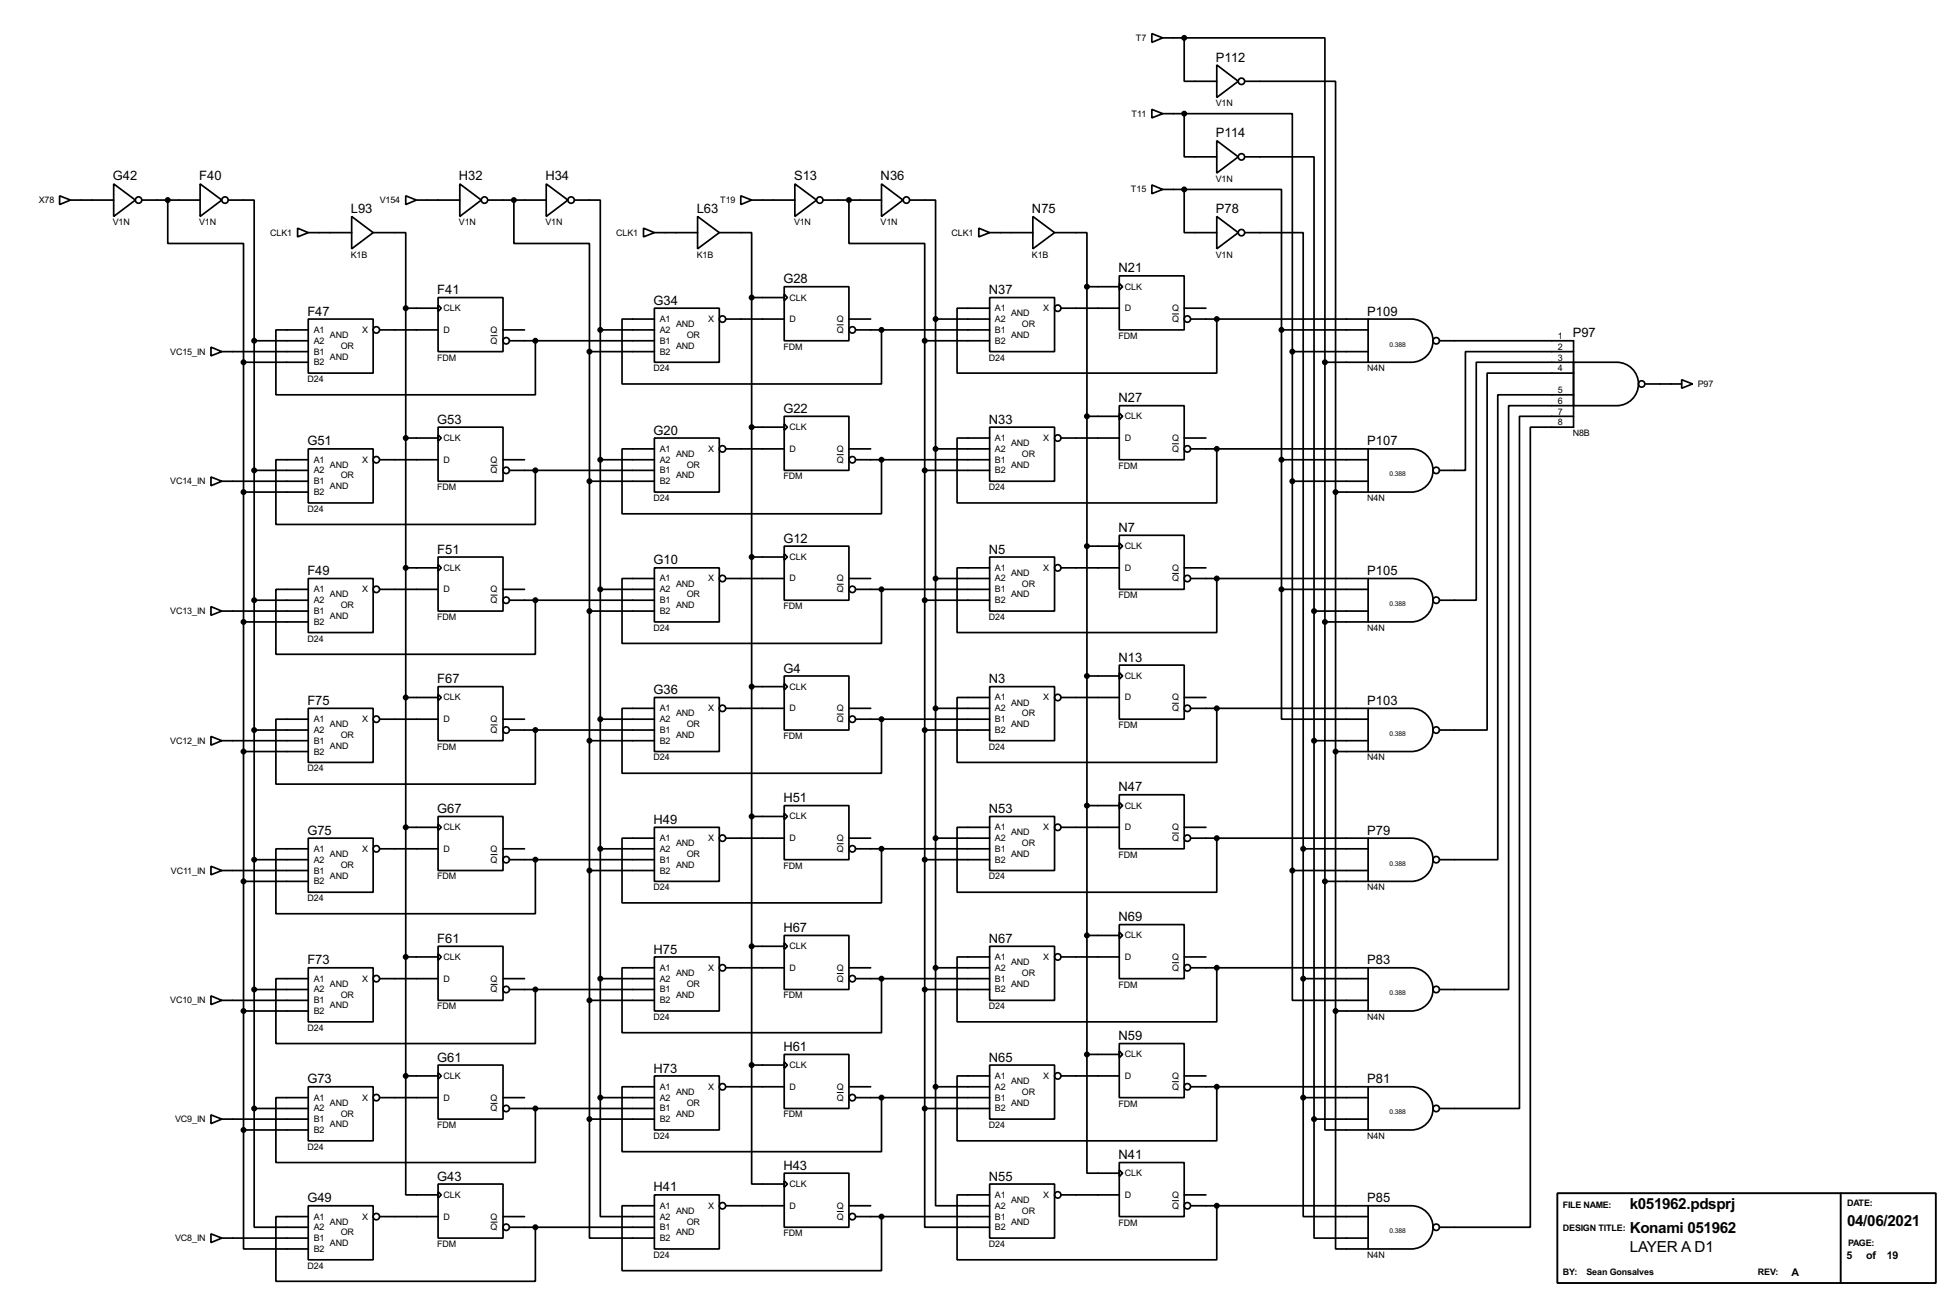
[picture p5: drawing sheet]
<svg xmlns="http://www.w3.org/2000/svg" width="460mm" height="307mm" viewBox="0 0 460 307" stroke-linecap="round" stroke-linejoin="round" font-family="sans-serif">
<defs><g id="words">
<g font-size="4">
<text x="382.8" y="283.9">k051962.pdsprj</text>
<text x="433.9" y="288">04/06/2021</text>
<text x="382.8" y="289.7">Konami 051962</text>
<text x="382.8" y="294.1">LAYER A D1</text>
</g>
<g font-size="3.4">
<text x="285.6" y="14.5">P112</text>
<text x="285.6" y="32.3">P114</text>
<text x="26.5" y="42.4">G42</text>
<text x="46.8" y="42.4">F40</text>
<text x="107.8" y="42.4">H32</text>
<text x="128.1" y="42.4">H34</text>
<text x="186.5" y="42.4">S13</text>
<text x="206.9" y="42.4">N36</text>
<text x="82.4" y="50.1">L93</text>
<text x="163.7" y="50.1">L63</text>
<text x="242.4" y="50.1">N75</text>
<text x="285.6" y="50.1">P78</text>
<text x="262.7" y="64">N21</text>
<text x="102.7" y="69.1">F41</text>
<text x="153.5" y="71.6">G34</text>
<text x="184" y="66.6">G28</text>
<text x="232.3" y="69.1">N37</text>
<text x="72.2" y="74.1">F47</text>
<text x="321.2" y="74.1">P109</text>
<text x="369.4" y="79.3">P97</text>
<text x="262.7" y="94.5">N27</text>
<text x="102.7" y="99.5">G53</text>
<text x="184" y="97">G22</text>
<text x="232.3" y="99.5">N33</text>
<text x="72.2" y="104.7">G51</text>
<text x="153.5" y="102.1">G20</text>
<text x="321.2" y="104.7">P107</text>
<text x="262.7" y="124.9">N7</text>
<text x="102.7" y="130.1">F51</text>
<text x="184" y="127.5">G12</text>
<text x="232.3" y="130.1">N5</text>
<text x="72.2" y="135.1">F49</text>
<text x="153.5" y="132.6">G10</text>
<text x="321.2" y="135.1">P105</text>
<text x="262.7" y="155.5">N13</text>
<text x="102.7" y="160.5">F67</text>
<text x="184" y="158">G4</text>
<text x="232.3" y="160.5">N3</text>
<text x="72.2" y="165.6">F75</text>
<text x="153.5" y="163.1">G36</text>
<text x="321.2" y="165.6">P103</text>
<text x="262.7" y="185.9">N47</text>
<text x="102.7" y="191">G67</text>
<text x="184" y="188.5">H51</text>
<text x="232.3" y="191">N53</text>
<text x="72.2" y="196.1">G75</text>
<text x="153.5" y="193.6">H49</text>
<text x="321.2" y="196.1">P79</text>
<text x="102.7" y="221.5">F61</text>
<text x="184" y="219">H67</text>
<text x="232.3" y="221.5">N67</text>
<text x="262.7" y="216.4">N69</text>
<text x="72.2" y="226.6">F73</text>
<text x="153.5" y="224">H75</text>
<text x="321.2" y="226.6">P83</text>
<text x="262.7" y="244.4">N59</text>
<text x="102.7" y="249.4">G61</text>
<text x="153.5" y="252">H73</text>
<text x="184" y="246.9">H61</text>
<text x="232.3" y="249.4">N65</text>
<text x="72.2" y="254.5">G73</text>
<text x="321.2" y="254.5">P81</text>
<text x="184" y="274.8">H43</text>
<text x="262.7" y="272.3">N41</text>
<text x="102.7" y="277.4">G43</text>
<text x="153.5" y="279.9">H41</text>
<text x="232.3" y="277.4">N55</text>
<text x="72.2" y="282.5">G49</text>
<text x="321.2" y="282.5">P85</text>
</g>
<g font-size="2.8">
<text x="420.8" y="299.7">A</text>
<text x="433.7" y="295.7">5</text>
<text x="438.3" y="295.7">of</text>
<text x="443.2" y="295.7">19</text>
</g>
<g font-size="2.4">
<text x="266.8" y="9.6">T7</text>
<text x="265.8" y="27.4">T11</text>
<text x="285.6" y="25">V1N</text>
<text x="9.1" y="47.7">X78</text>
<text x="89.2" y="47.7">V154</text>
<text x="169.2" y="47.7">T19</text>
<text x="265.7" y="45.2">T15</text>
<text x="285.6" y="42.7">V1N</text>
<text x="26.5" y="52.9">V1N</text>
<text x="46.8" y="52.9">V1N</text>
<text x="107.8" y="52.9">V1N</text>
<text x="128.1" y="52.9">V1N</text>
<text x="186.5" y="52.9">V1N</text>
<text x="206.9" y="52.9">V1N</text>
<text x="63.5" y="55.4">CLK1</text>
<text x="144.8" y="55.4">CLK1</text>
<text x="223.5" y="55.4">CLK1</text>
<text x="82.4" y="60.6">K1B</text>
<text x="163.7" y="60.6">K1B</text>
<text x="242.4" y="60.6">K1B</text>
<text x="285.6" y="60.6">V1N</text>
<text x="185.5" y="70.6">CLK</text>
<text x="264.2" y="68.1">CLK</text>
<text x="104.2" y="73.1">CLK</text>
<text x="155" y="75.6">A1</text>
<text x="158.8" y="76.9">AND</text>
<text x="166.3" y="75.6">X</text>
<text x="185.5" y="75.6">D</text>
<text x="196.6" y="75.6">Q</text>
<text x="233.7" y="73.1">A1</text>
<text x="233.7" y="75.6">A2</text>
<text x="237.5" y="74.3">AND</text>
<text x="240.1" y="76.9">OR</text>
<text x="245.1" y="73.1">X</text>
<text x="264.2" y="73.1">D</text>
<text x="275.3" y="73.1">Q</text>
<text x="275.3" y="75.6">Q</text>
<text x="40" y="83.3">VC15_IN</text>
<text x="73.7" y="78.2">A1</text>
<text x="73.7" y="83.3">B1</text>
<text x="73.7" y="80.8">A2</text>
<text x="77.5" y="79.4">AND</text>
<text x="80.1" y="81.9">OR</text>
<text x="85.1" y="78.2">X</text>
<text x="104.2" y="78.2">D</text>
<text x="115.3" y="78.2">Q</text>
<text x="115.3" y="80.8">Q</text>
<text x="155" y="80.8">B1</text>
<text x="155" y="83.3">B2</text>
<text x="155" y="78.2">A2</text>
<text x="158.8" y="81.9">AND</text>
<text x="161.3" y="79.4">OR</text>
<text x="184" y="82.2">FDM</text>
<text x="196.6" y="78.2">Q</text>
<text x="233.7" y="78.2">B1</text>
<text x="233.7" y="80.8">B2</text>
<text x="237.5" y="79.4">AND</text>
<text x="262.7" y="79.6">FDM</text>
<text x="365.9" y="79.7">1</text>
<text x="365.9" y="82.2">2</text>
<text x="72.2" y="89.7">D24</text>
<text x="73.7" y="85.8">B2</text>
<text x="77.5" y="84.5">AND</text>
<text x="102.7" y="84.7">FDM</text>
<text x="153.5" y="87.2">D24</text>
<text x="232.3" y="84.7">D24</text>
<text x="321.2" y="87.2">N4N</text>
<text x="365.9" y="84.7">3</text>
<text x="365.9" y="87.3">4</text>
<text x="365.9" y="92.4">5</text>
<text x="365.9" y="94.9">6</text>
<text x="398.8" y="90.9">P97</text>
<text x="185.5" y="101">CLK</text>
<text x="264.2" y="98.5">CLK</text>
<text x="365.9" y="97.4">7</text>
<text x="365.9" y="100">8</text>
<text x="104.2" y="103.6">CLK</text>
<text x="155" y="106.2">A1</text>
<text x="158.8" y="107.3">AND</text>
<text x="166.3" y="106.2">X</text>
<text x="185.5" y="106.2">D</text>
<text x="196.6" y="106.2">Q</text>
<text x="233.7" y="103.6">A1</text>
<text x="233.7" y="106.2">A2</text>
<text x="237.5" y="104.8">AND</text>
<text x="240.1" y="107.3">OR</text>
<text x="245.1" y="103.6">X</text>
<text x="264.2" y="103.6">D</text>
<text x="275.3" y="103.6">Q</text>
<text x="275.3" y="106.2">Q</text>
<text x="369.4" y="102.4">N8B</text>
<text x="40" y="113.7">VC14_IN</text>
<text x="73.7" y="108.7">A1</text>
<text x="73.7" y="113.7">B1</text>
<text x="73.7" y="111.2">A2</text>
<text x="77.5" y="109.9">AND</text>
<text x="80.1" y="112.4">OR</text>
<text x="85.1" y="108.7">X</text>
<text x="104.2" y="108.7">D</text>
<text x="115.3" y="108.7">Q</text>
<text x="115.3" y="111.2">Q</text>
<text x="155" y="111.2">B1</text>
<text x="155" y="113.7">B2</text>
<text x="155" y="108.7">A2</text>
<text x="158.8" y="112.4">AND</text>
<text x="161.3" y="109.9">OR</text>
<text x="184" y="112.6">FDM</text>
<text x="196.6" y="108.7">Q</text>
<text x="233.7" y="108.7">B1</text>
<text x="233.7" y="111.2">B2</text>
<text x="237.5" y="109.9">AND</text>
<text x="262.7" y="110.1">FDM</text>
<text x="73.7" y="116.3">B2</text>
<text x="77.5" y="115">AND</text>
<text x="102.7" y="115.1">FDM</text>
<text x="153.5" y="117.7">D24</text>
<text x="232.3" y="115.1">D24</text>
<text x="321.2" y="117.7">N4N</text>
<text x="72.2" y="120.3">D24</text>
<text x="185.5" y="131.6">CLK</text>
<text x="264.2" y="129">CLK</text>
<text x="104.2" y="134.1">CLK</text>
<text x="155" y="136.6">A1</text>
<text x="158.8" y="137.8">AND</text>
<text x="166.3" y="136.6">X</text>
<text x="185.5" y="136.6">D</text>
<text x="196.6" y="136.6">Q</text>
<text x="233.7" y="134.1">A1</text>
<text x="233.7" y="136.6">A2</text>
<text x="237.5" y="135.3">AND</text>
<text x="240.1" y="137.8">OR</text>
<text x="245.1" y="134.1">X</text>
<text x="264.2" y="134.1">D</text>
<text x="275.3" y="134.1">Q</text>
<text x="275.3" y="136.6">Q</text>
<text x="73.7" y="139.2">A1</text>
<text x="73.7" y="141.7">A2</text>
<text x="77.5" y="140.4">AND</text>
<text x="80.1" y="142.9">OR</text>
<text x="85.1" y="139.2">X</text>
<text x="104.2" y="139.2">D</text>
<text x="115.3" y="139.2">Q</text>
<text x="115.3" y="141.7">Q</text>
<text x="155" y="141.7">B1</text>
<text x="155" y="139.2">A2</text>
<text x="158.8" y="142.9">AND</text>
<text x="161.3" y="140.4">OR</text>
<text x="184" y="143.1">FDM</text>
<text x="196.6" y="139.2">Q</text>
<text x="233.7" y="139.2">B1</text>
<text x="233.7" y="141.7">B2</text>
<text x="237.5" y="140.4">AND</text>
<text x="262.7" y="140.6">FDM</text>
<text x="40" y="144.3">VC13_IN</text>
<text x="73.7" y="144.3">B1</text>
<text x="73.7" y="146.8">B2</text>
<text x="77.5" y="145.5">AND</text>
<text x="102.7" y="145.7">FDM</text>
<text x="153.5" y="148.2">D24</text>
<text x="155" y="144.3">B2</text>
<text x="232.3" y="145.7">D24</text>
<text x="321.2" y="148.2">N4N</text>
<text x="72.2" y="150.7">D24</text>
<text x="264.2" y="159.5">CLK</text>
<text x="104.2" y="164.6">CLK</text>
<text x="155" y="167.1">A1</text>
<text x="166.3" y="167.1">X</text>
<text x="185.5" y="162">CLK</text>
<text x="185.5" y="167.1">D</text>
<text x="196.6" y="167.1">Q</text>
<text x="233.7" y="164.6">A1</text>
<text x="233.7" y="167.1">A2</text>
<text x="237.5" y="165.8">AND</text>
<text x="245.1" y="164.6">X</text>
<text x="264.2" y="164.6">D</text>
<text x="275.3" y="164.6">Q</text>
<text x="275.3" y="167.1">Q</text>
<text x="73.7" y="169.7">A1</text>
<text x="73.7" y="172.2">A2</text>
<text x="77.5" y="170.9">AND</text>
<text x="80.1" y="173.4">OR</text>
<text x="85.1" y="169.7">X</text>
<text x="104.2" y="169.7">D</text>
<text x="115.3" y="169.7">Q</text>
<text x="115.3" y="172.2">Q</text>
<text x="155" y="172.2">B1</text>
<text x="155" y="169.7">A2</text>
<text x="158.8" y="168.3">AND</text>
<text x="158.8" y="173.4">AND</text>
<text x="161.3" y="170.9">OR</text>
<text x="184" y="173.6">FDM</text>
<text x="196.6" y="169.7">Q</text>
<text x="233.7" y="169.7">B1</text>
<text x="233.7" y="172.2">B2</text>
<text x="237.5" y="170.9">AND</text>
<text x="240.1" y="168.3">OR</text>
<text x="262.7" y="171.1">FDM</text>
<text x="40" y="174.7">VC12_IN</text>
<text x="73.7" y="174.7">B1</text>
<text x="73.7" y="177.3">B2</text>
<text x="77.5" y="175.9">AND</text>
<text x="102.7" y="176.1">FDM</text>
<text x="153.5" y="178.7">D24</text>
<text x="155" y="174.7">B2</text>
<text x="232.3" y="176.1">D24</text>
<text x="321.2" y="178.7">N4N</text>
<text x="72.2" y="181.2">D24</text>
<text x="264.2" y="190">CLK</text>
<text x="104.2" y="195.1">CLK</text>
<text x="155" y="197.6">A1</text>
<text x="166.3" y="197.6">X</text>
<text x="185.5" y="192.5">CLK</text>
<text x="185.5" y="197.6">D</text>
<text x="196.6" y="197.6">Q</text>
<text x="233.7" y="195.1">A1</text>
<text x="233.7" y="197.6">A2</text>
<text x="237.5" y="196.3">AND</text>
<text x="245.1" y="195.1">X</text>
<text x="264.2" y="195.1">D</text>
<text x="275.3" y="195.1">Q</text>
<text x="275.3" y="197.6">Q</text>
<text x="73.7" y="200.1">A1</text>
<text x="73.7" y="202.7">A2</text>
<text x="77.5" y="201.3">AND</text>
<text x="80.1" y="203.9">OR</text>
<text x="85.1" y="200.1">X</text>
<text x="104.2" y="200.1">D</text>
<text x="115.3" y="200.1">Q</text>
<text x="115.3" y="202.7">Q</text>
<text x="155" y="202.7">B1</text>
<text x="155" y="200.1">A2</text>
<text x="158.8" y="198.8">AND</text>
<text x="158.8" y="203.9">AND</text>
<text x="161.3" y="201.3">OR</text>
<text x="196.6" y="200.1">Q</text>
<text x="233.7" y="200.1">B1</text>
<text x="233.7" y="202.7">B2</text>
<text x="237.5" y="201.3">AND</text>
<text x="240.1" y="198.8">OR</text>
<text x="262.7" y="201.5">FDM</text>
<text x="40.2" y="205.2">VC11_IN</text>
<text x="73.7" y="205.2">B1</text>
<text x="73.7" y="207.8">B2</text>
<text x="77.5" y="206.4">AND</text>
<text x="102.7" y="206.6">FDM</text>
<text x="153.5" y="209.2">D24</text>
<text x="155" y="205.2">B2</text>
<text x="184" y="204.1">FDM</text>
<text x="232.3" y="206.6">D24</text>
<text x="321.2" y="209.2">N4N</text>
<text x="72.2" y="211.7">D24</text>
<text x="264.2" y="220.5">CLK</text>
<text x="104.2" y="225.5">CLK</text>
<text x="185.5" y="223">CLK</text>
<text x="233.7" y="225.5">A1</text>
<text x="237.5" y="226.7">AND</text>
<text x="245.1" y="225.5">X</text>
<text x="264.2" y="225.5">D</text>
<text x="275.3" y="225.5">Q</text>
<text x="73.7" y="230.6">A1</text>
<text x="73.7" y="233.2">A2</text>
<text x="77.5" y="231.8">AND</text>
<text x="85.1" y="230.6">X</text>
<text x="104.2" y="230.6">D</text>
<text x="115.3" y="230.6">Q</text>
<text x="115.3" y="233.2">Q</text>
<text x="155" y="228.1">A1</text>
<text x="155" y="233.2">B1</text>
<text x="155" y="230.6">A2</text>
<text x="158.8" y="229.3">AND</text>
<text x="161.3" y="231.8">OR</text>
<text x="166.3" y="228.1">X</text>
<text x="185.5" y="228.1">D</text>
<text x="196.6" y="228.1">Q</text>
<text x="196.6" y="230.6">Q</text>
<text x="233.7" y="230.6">B1</text>
<text x="233.7" y="233.2">B2</text>
<text x="233.7" y="228.1">A2</text>
<text x="237.5" y="231.8">AND</text>
<text x="240.1" y="229.3">OR</text>
<text x="262.7" y="232">FDM</text>
<text x="275.3" y="228.1">Q</text>
<text x="40" y="235.7">VC10_IN</text>
<text x="73.7" y="235.7">B1</text>
<text x="73.7" y="238.2">B2</text>
<text x="77.5" y="236.9">AND</text>
<text x="80.1" y="234.4">OR</text>
<text x="102.7" y="237.1">FDM</text>
<text x="153.5" y="239.6">D24</text>
<text x="155" y="235.7">B2</text>
<text x="158.8" y="234.4">AND</text>
<text x="184" y="234.6">FDM</text>
<text x="232.3" y="237.1">D24</text>
<text x="321.2" y="239.6">N4N</text>
<text x="72.2" y="242.2">D24</text>
<text x="185.5" y="250.9">CLK</text>
<text x="264.2" y="248.4">CLK</text>
<text x="104.2" y="253.5">CLK</text>
<text x="155" y="256">A1</text>
<text x="158.8" y="257.2">AND</text>
<text x="166.3" y="256">X</text>
<text x="185.5" y="256">D</text>
<text x="196.6" y="256">Q</text>
<text x="233.7" y="253.5">A1</text>
<text x="233.7" y="256">A2</text>
<text x="237.5" y="254.7">AND</text>
<text x="240.1" y="257.2">OR</text>
<text x="245.1" y="253.5">X</text>
<text x="264.2" y="253.5">D</text>
<text x="275.3" y="253.5">Q</text>
<text x="275.3" y="256">Q</text>
<text x="41.2" y="263.6">VC9_IN</text>
<text x="73.7" y="258.6">A1</text>
<text x="73.7" y="263.6">B1</text>
<text x="73.7" y="261.1">A2</text>
<text x="77.5" y="259.8">AND</text>
<text x="80.1" y="262.3">OR</text>
<text x="85.1" y="258.6">X</text>
<text x="104.2" y="258.6">D</text>
<text x="115.3" y="258.6">Q</text>
<text x="115.3" y="261.1">Q</text>
<text x="155" y="261.1">B1</text>
<text x="155" y="263.6">B2</text>
<text x="155" y="258.6">A2</text>
<text x="158.8" y="262.3">AND</text>
<text x="161.3" y="259.8">OR</text>
<text x="184" y="262.5">FDM</text>
<text x="196.6" y="258.6">Q</text>
<text x="233.7" y="258.6">B1</text>
<text x="233.7" y="261.1">B2</text>
<text x="237.5" y="259.8">AND</text>
<text x="262.7" y="260">FDM</text>
<text x="73.7" y="266.2">B2</text>
<text x="77.5" y="264.8">AND</text>
<text x="102.7" y="265">FDM</text>
<text x="153.5" y="267.6">D24</text>
<text x="232.3" y="265">D24</text>
<text x="321.2" y="267.6">N4N</text>
<text x="72.2" y="270.1">D24</text>
<text x="104.2" y="281.4">CLK</text>
<text x="185.5" y="278.9">CLK</text>
<text x="233.7" y="281.4">A1</text>
<text x="245.1" y="281.4">X</text>
<text x="264.2" y="276.3">CLK</text>
<text x="264.2" y="281.4">D</text>
<text x="275.3" y="281.4">Q</text>
<text x="73.7" y="286.5">A1</text>
<text x="77.5" y="287.7">AND</text>
<text x="85.1" y="286.5">X</text>
<text x="104.2" y="286.5">D</text>
<text x="115.3" y="286.5">Q</text>
<text x="155" y="284">A1</text>
<text x="155" y="286.5">A2</text>
<text x="158.8" y="285.2">AND</text>
<text x="161.3" y="287.7">OR</text>
<text x="166.3" y="284">X</text>
<text x="185.5" y="284">D</text>
<text x="196.6" y="284">Q</text>
<text x="196.6" y="286.5">Q</text>
<text x="233.7" y="286.5">B1</text>
<text x="233.7" y="284">A2</text>
<text x="237.5" y="282.6">AND</text>
<text x="237.5" y="287.7">AND</text>
<text x="240.1" y="285.2">OR</text>
<text x="262.7" y="287.9">FDM</text>
<text x="275.3" y="284">Q</text>
<text x="367.1" y="283.8">FILE NAME:</text>
<text x="433.9" y="283.2">DATE:</text>
<text x="41.2" y="291.6">VC8_IN</text>
<text x="73.7" y="291.6">B1</text>
<text x="73.7" y="289">A2</text>
<text x="77.5" y="292.8">AND</text>
<text x="80.1" y="290.2">OR</text>
<text x="102.7" y="293">FDM</text>
<text x="115.3" y="289">Q</text>
<text x="155" y="289">B1</text>
<text x="155" y="291.6">B2</text>
<text x="158.8" y="290.2">AND</text>
<text x="184" y="290.4">FDM</text>
<text x="232.3" y="293">D24</text>
<text x="233.7" y="289">B2</text>
<text x="367.1" y="289.2">DESIGN TITLE:</text>
<text x="434.1" y="292.6">PAGE:</text>
<text x="72.2" y="298.1">D24</text>
<text x="73.7" y="294.1">B2</text>
<text x="153.5" y="295.5">D24</text>
<text x="321.2" y="295.5">N4N</text>
<text x="367.1" y="299.5">BY:</text>
<text x="372.7" y="299.5">Sean Gonsalves</text>
<text x="412.9" y="299.6">REV:</text>
</g>
<g font-size="1.8">
<text x="326.4" y="81.5">0.388</text>
<text x="326.4" y="111.9">0.388</text>
<text x="326.4" y="142.4">0.388</text>
<text x="326.4" y="172.9">0.388</text>
<text x="326.4" y="203.4">0.388</text>
<text x="326.4" y="233.9">0.388</text>
<text x="326.4" y="261.8">0.388</text>
<text x="326.4" y="289.7">0.388</text>
</g>
</g></defs>
<g fill="none" stroke="#000" stroke-width=".4">
<path d="M270.6 7.9l2.5 1-2.5 1.1zM273.1 8.9h5.1M278.2 8.9h33v76.2M278.2 8.9v10.2h7.6M285.8 15.3l5.1 3.8-5.1 3.8zM292.4 19.1h21.3v96.5M270.6 25.7l2.5 1-2.5 1zM273.1 26.7h5.1M278.2 26.7h25.4v55.9M278.2 26.7v10.2h7.6M285.8 33.1l5.1 3.8-5.1 3.8zM292.4 36.9h16.3v106.7"/>
<path d="M14 46l2.6 1-2.6 1.1zM16.6 47h10.1M26.7 43.2l5.1 3.8-5.1 3.9zM33.3 47h13.7M39.4 47v10.2h17.8v27.9M47 43.2l5.1 3.8-5.1 3.9zM53.6 47h6.1v33.1M69.9 53.6l2.5 1.1-2.5 1zM72.4 54.7h10.2M82.6 50.9l5.1 3.8-5.1 3.8zM87.7 54.7h7.6v17.7M95.3 46l2.5 1-2.5 1.1z"/>
<path d="M97.8 47h10.2M108 43.2l5.1 3.8-5.1 3.9zM114.6 47h13.7M120.7 47v10.2h17.8v25.4M128.3 43.2l5.1 3.8-5.1 3.9zM134.9 47h6.1v30.5M151.2 53.6l2.5 1.1-2.5 1zM153.7 54.7h10.2M163.9 50.9l5.1 3.8-5.1 3.8zM169 54.7h7.6v15.2M174 46l2.6 1-2.6 1.1zM176.6 47h10.1"/>
<path d="M186.7 43.2l5.1 3.8-5.1 3.9zM193.3 47h13.8M199.4 47v10.2h17.8v22.9M207.1 43.2l5 3.8-5 3.9zM213.7 47h6.1v28M229.9 53.6l2.6 1.1-2.6 1zM232.5 54.7h10.1M242.6 50.9l5.1 3.8-5.1 3.8zM247.7 54.7h7.6v12.7M270.6 43.5l2.5 1-2.5 1zM273.1 44.5h5.1M278.2 44.5h22.8v33"/>
<path d="M278.2 44.5v10.2h7.6M285.8 50.9l5.1 3.8-5.1 3.8zM292.4 54.7h13.7v144.7M72.4 75h15.3v12.7h-15.3zM72.4 77.5h-7.6v15.3h61v-12.7M89.2 77.5h13.7M95.3 72.4h7.6M95.3 72.4v180.4M102.9 69.9h15.3v12.7h-15.3zM102.9 71.7l.8 .7-.8 .8zM118.2 77.5h5M141 77.5h12.7"/>
<path d="M141 77.5v180.4M153.7 72.4h15.3v12.7h-15.3zM153.7 75h-7.6v15.2h61v-12.7M170.5 75h13.7M176.6 69.9v180.3M176.6 69.9h7.6M184.2 67.4h15.2v12.7h-15.2zM184.2 69.1l.8 .8-.8 .8zM199.4 75h5.1M201 77.5h31.5M219.8 75h12.7M219.8 75v180.3"/>
<path d="M232.5 69.9h15.2v12.7h-15.2zM232.5 72.4h-7.7v15.3h61v-12.7M249.2 72.4h13.7M255.3 67.4h7.6M255.3 67.4v180.3M262.9 64.8h15.3v12.7h-15.3zM262.9 66.6l.8 .8-.8 .7zM278.2 72.4h5.1M279.7 75h41.7M301 77.5h20.4M301 77.5v61M321.4 75h10.1a5.1 5.1 0 0 1 5.1 5 5.1 5.1 0 0 1-5.1 5.1h-10.1z"/>
<path d="M49.6 81.6l2.5 1-2.5 1zM52.1 82.6h20.3M57.2 85.1h15.2M57.2 85.1v180.4M59.7 80.1h12.7M59.7 80.1v180.3M119.7 80.1h34M138.5 82.6h15.2M138.5 82.6v180.3M184.2 97.8h15.2v12.7h-15.2zM184.2 99.6l.8 .8-.8 .7zM217.2 80.1h15.3"/>
<path d="M217.2 80.1v180.3M255.3 97.8h7.6M262.9 95.3h15.3v12.7h-15.3zM262.9 97.1l.8 .7-.8 .8zM303.6 82.6h17.8M303.6 82.6v121.9M311.2 85.1h10.2M311.2 85.1v122M338.1 80.1h31.5v20.3h-10.1v187.9h-21.4M369.6 85.1h10.2a5.1 5.1 0 0 1 5.1 5.1 5.1 5.1 0 0 1-5.1 5.1h-10.2zM369.6 82.6h-25.4v27.9h-6.1M369.6 85.1h-22.8v55.9h-8.7"/>
<path d="M369.6 87.7h-20.3v83.8h-11.2M369.6 92.8h-17.8v109.2h-13.7M369.6 95.3h-15.2v137.2h-16.3M369.6 97.8h-12.7v162.6h-18.8M386.4 90.2h8.6M395 89.2l2.6 1-2.6 1zM49.6 112.1l2.5 1-2.5 1zM52.1 113.1h20.3M57.2 115.6h15.2M59.7 110.5h12.7M72.4 105.5h15.3v12.7h-15.3zM72.4 108h-7.6v15.2h61v-12.7"/>
<path d="M89.2 108h13.7M95.3 102.9h7.6M102.9 100.4h15.3v12.7h-15.3zM102.9 102.2l.8 .7-.8 .8zM118.2 108h5M119.7 110.5h34M138.5 113.1h15.2M141 108h12.7M153.7 102.9h15.3v12.7h-15.3zM153.7 105.5h-7.6v15.2h61v-12.7M170.5 105.5h13.7M176.6 100.4h7.6"/>
<path d="M199.4 105.5h5.1M201 108h31.5M217.2 110.5h15.3M219.8 105.5h12.7M232.5 100.4h15.2v12.7h-15.2zM232.5 102.9h-7.7v15.3h61v-12.7M249.2 102.9h13.7M278.2 102.9h5.1M279.7 105.5h41.7M301 108h20.4M303.6 113.1h17.8M313.7 115.6h7.7"/>
<path d="M313.7 115.6v121.9M321.4 105.5h10.1a5.1 5.1 0 0 1 5.1 5 5.1 5.1 0 0 1-5.1 5.1h-10.1zM72.4 135.9h15.3v12.7h-15.3zM72.4 138.5h-7.6v15.2h61v-12.7M89.2 138.5h13.7M95.3 133.4h7.6M102.9 130.9h15.3v12.7h-15.3zM102.9 132.6l.8 .8-.8 .8zM118.2 138.5h5M141 138.5h12.7M153.7 133.4h15.3v12.7h-15.3zM153.7 135.9h-7.6v15.3h61v-12.7"/>
<path d="M170.5 135.9h13.7M176.6 130.9h7.6M184.2 128.3h15.2v12.7h-15.2zM184.2 130.1l.8 .8-.8 .7zM199.4 135.9h5.1M201 138.5h31.5M219.8 135.9h12.7M232.5 130.9h15.2v12.7h-15.2zM232.5 133.4h-7.7v15.2h61v-12.7M249.2 133.4h13.7M255.3 128.3h7.6M262.9 125.8h15.3v12.7h-15.3z"/>
<path d="M262.9 127.6l.8 .7-.8 .8zM278.2 133.4h5.1M279.7 135.9h41.7M301 138.5v30.5h20.4M301 138.5h20.4M321.4 135.9h10.1a5.1 5.1 0 0 1 5.1 5.1 5.1 5.1 0 0 1-5.1 5.1h-10.1zM49.6 142.5l2.5 1.1-2.5 1zM52.1 143.6h20.3M57.2 146.1h15.2M59.7 141h12.7M119.7 141h34M138.5 143.6h15.2"/>
<path d="M184.2 158.8h15.2v12.7h-15.2zM217.2 141h15.3M255.3 158.8h7.6M262.9 156.3h15.3v12.7h-15.3zM262.9 158l.8 .8-.8 .8zM308.7 143.6h12.7M308.7 143.6v119.3M311.2 146.1h10.2M49.6 173l2.5 1-2.5 1.1zM52.1 174h20.3M57.2 176.6h15.2M59.7 171.5h12.7"/>
<path d="M72.4 166.4h15.3v12.7h-15.3zM72.4 169h-7.6v15.2h61v-12.7M89.2 169h13.7M95.3 163.9h7.6M102.9 161.3h15.3v12.7h-15.3zM102.9 163.1l.8 .8-.8 .7zM118.2 169h5M119.7 171.5h34M138.5 174h15.2M141 169h12.7M153.7 163.9h15.3v12.7h-15.3zM153.7 166.4h-7.6v15.3h61v-12.7"/>
<path d="M170.5 166.4h13.7M176.6 161.3h7.6M184.2 160.6l.8 .7-.8 .8zM199.4 166.4h5.1M201 169h31.5M217.2 171.5h15.3M219.8 166.4h12.7M232.5 161.3h15.2v12.7h-15.2zM232.5 163.9h-7.7v15.2h61v-12.7M249.2 163.9h13.7M278.2 163.9h5.1M279.7 166.4h41.7"/>
<path d="M308.7 174h12.7M313.7 176.6h7.7M321.4 166.4h10.1a5.1 5.1 0 0 1 5.1 5.1 5.1 5.1 0 0 1-5.1 5.1h-10.1zM72.4 196.9h15.3v12.7h-15.3zM72.4 199.4h-7.6v15.3h61v-12.7M89.2 199.4h13.7M95.3 194.4h7.6M102.9 191.8h15.3v12.7h-15.3zM102.9 193.6l.8 .8-.8 .7zM118.2 199.4h5M141 199.4h12.7M153.7 194.4h15.3v12.7h-15.3z"/>
<path d="M153.7 196.9h-7.6v15.2h61v-12.7M170.5 196.9h13.7M176.6 191.8h7.6M184.2 189.3h15.2v12.7h-15.2zM184.2 191.1l.8 .7-.8 .8zM199.4 196.9h5.1M201 199.4h31.5M219.8 196.9h12.7M232.5 191.8h15.2v12.7h-15.2zM232.5 194.4h-7.7v15.2h61v-12.7M249.2 194.4h13.7M255.3 189.3h7.6"/>
<path d="M262.9 186.7h15.3v12.7h-15.3zM262.9 188.5l.8 .8-.8 .7zM278.2 194.4h5.1M279.7 196.9h41.7M306.1 199.4h15.3M306.1 199.4v58.5M321.4 196.9h10.1a5.1 5.1 0 0 1 5.1 5.1 5.1 5.1 0 0 1-5.1 5.1h-10.1zM49.6 203.5l2.5 1-2.5 1zM52.1 204.5h20.3M57.2 207.1h15.2M59.7 202h12.7M119.7 202h34"/>
<path d="M138.5 204.5h15.2M184.2 219.8h15.2v12.7h-15.2zM217.2 202h15.3M255.3 219.8h7.6M262.9 217.2h15.3v12.7h-15.3zM262.9 219l.8 .8-.8 .7zM303.6 204.5v30.5h17.8M303.6 204.5h17.8M311.2 207.1v58.4h10.2M311.2 207.1h10.2M49.6 234l2.5 1-2.5 1zM52.1 235h20.3"/>
<path d="M57.2 237.5h15.2M59.7 232.5h12.7M72.4 227.4h15.3v12.7h-15.3zM72.4 229.9h-7.6v15.3h61v-12.7M89.2 229.9h13.7M95.3 224.8h7.6M102.9 222.3h15.3v12.7h-15.3zM102.9 224.1l.8 .7-.8 .8zM118.2 229.9h5M119.7 232.5h34M138.5 235h15.2M141 229.9h12.7"/>
<path d="M153.7 224.8h15.3v12.7h-15.3zM153.7 227.4h-7.6v15.2h61v-12.7M170.5 227.4h13.7M176.6 222.3h7.6M184.2 221.5l.8 .8-.8 .8zM199.4 227.4h5.1M201 229.9h31.5M217.2 232.5h15.3M219.8 227.4h12.7M232.5 222.3h15.2v12.7h-15.2zM232.5 224.8h-7.7v15.3h61v-12.7M249.2 224.8h13.7"/>
<path d="M278.2 224.8h5.1M279.7 227.4h41.7M306.1 229.9h15.3M313.7 237.5v55.9h7.7M313.7 237.5h7.7M321.4 227.4h10.1a5.1 5.1 0 0 1 5.1 5 5.1 5.1 0 0 1-5.1 5.1h-10.1zM72.4 255.3h15.3v12.7h-15.3zM72.4 257.9h-7.6v15.2h61v-12.7M89.2 257.9h13.7M95.3 252.8v27.9h7.6M95.3 252.8h7.6M102.9 250.2h15.3v12.7h-15.3z"/>
<path d="M102.9 252l.8 .8-.8 .7zM118.2 257.9h5M141 257.9v27.9h12.7M141 257.9h12.7M153.7 252.8h15.3v12.7h-15.3zM153.7 255.3h-7.6v15.3h61v-12.7M170.5 255.3h13.7M176.6 250.2v28h7.6M176.6 250.2h7.6M184.2 247.7h15.2v12.7h-15.2zM184.2 249.5l.8 .7-.8 .8zM199.4 255.3h5.1"/>
<path d="M201 257.9h31.5M219.8 255.3v28h12.7M219.8 255.3h12.7M232.5 250.2h15.2v12.7h-15.2zM232.5 252.8h-7.7v15.2h61v-12.7M249.2 252.8h13.7M255.3 247.7v27.9h7.6M255.3 247.7h7.6M262.9 245.2h15.3v12.7h-15.3zM262.9 246.9l.8 .8-.8 .8zM278.2 252.8h5.1M279.7 255.3h41.7"/>
<path d="M306.1 257.9v27.9h15.3M306.1 257.9h15.3M321.4 255.3h10.1a5.1 5.1 0 0 1 5.1 5.1 5.1 5.1 0 0 1-5.1 5.1h-10.1zM49.6 261.9l2.5 1-2.5 1.1zM52.1 262.9h20.3M57.2 265.5v27.9h15.2M57.2 265.5h15.2M59.7 260.4v27.9h12.7M59.7 260.4h12.7M102.9 278.2h15.3v12.7h-15.3zM102.9 280l.8 .7-.8 .8zM119.7 260.4h34"/>
<path d="M138.5 262.9v28h15.2M138.5 262.9h15.2M184.2 275.6h15.2v12.7h-15.2zM184.2 277.4l.8 .8-.8 .7zM217.2 260.4v27.9h15.3M217.2 260.4h15.3M232.5 278.2h15.2v12.7h-15.2zM262.9 273.1h15.3v12.7h-15.3zM262.9 274.9l.8 .7-.8 .8zM308.7 262.9v28h12.7M308.7 262.9h12.7M49.6 289.9l2.5 1-2.5 1z"/>
<path d="M52.1 290.9h20.3M72.4 283.3h15.3v12.7h-15.3zM72.4 285.8h-7.6v15.2h61v-12.7M89.2 285.8h13.7M118.2 285.8h5M119.7 288.3h34M153.7 280.7h15.3v12.7h-15.3zM153.7 283.3h-7.6v15.2h61v-12.7M170.5 283.3h13.7M199.4 283.3h5.1M201 285.8h31.5M232.5 280.7h-7.7v15.3h61v-12.7"/>
<path d="M249.2 280.7h13.7M278.2 280.7h5.1M279.7 283.3h41.7M321.4 283.3h10.1a5.1 5.1 0 0 1 5.1 5 5.1 5.1 0 0 1-5.1 5.1h-10.1z"/>
<circle cx="291.6" cy="19.1" r=".75"/>
<circle cx="291.6" cy="36.9" r=".75"/>
<circle cx="32.5" cy="47" r=".75"/>
<circle cx="52.8" cy="47" r=".75"/>
<circle cx="113.8" cy="47" r=".75"/>
<circle cx="134.1" cy="47" r=".75"/>
<circle cx="192.5" cy="47" r=".75"/>
<circle cx="212.9" cy="47" r=".75"/>
<circle cx="291.6" cy="54.7" r=".75"/>
<circle cx="88.4" cy="77.5" r=".75"/>
<circle cx="169.7" cy="75" r=".75"/>
<circle cx="200.2" cy="77.5" r=".75"/>
<circle cx="248.4" cy="72.4" r=".75"/>
<circle cx="278.9" cy="75" r=".75"/>
<circle cx="118.9" cy="80.1" r=".75"/>
<circle cx="337.3" cy="80.1" r=".75"/>
<circle cx="385.6" cy="90.2" r=".75"/>
<circle cx="88.4" cy="108" r=".75"/>
<circle cx="118.9" cy="110.5" r=".75"/>
<circle cx="169.7" cy="105.5" r=".75"/>
<circle cx="200.2" cy="108" r=".75"/>
<circle cx="248.4" cy="102.9" r=".75"/>
<circle cx="278.9" cy="105.5" r=".75"/>
<circle cx="337.3" cy="110.5" r=".75"/>
<circle cx="88.4" cy="138.5" r=".75"/>
<circle cx="169.7" cy="135.9" r=".75"/>
<circle cx="200.2" cy="138.5" r=".75"/>
<circle cx="248.4" cy="133.4" r=".75"/>
<circle cx="278.9" cy="135.9" r=".75"/>
<circle cx="118.9" cy="141" r=".75"/>
<circle cx="337.3" cy="141" r=".75"/>
<circle cx="88.4" cy="169" r=".75"/>
<circle cx="118.9" cy="171.5" r=".75"/>
<circle cx="169.7" cy="166.4" r=".75"/>
<circle cx="200.2" cy="169" r=".75"/>
<circle cx="248.4" cy="163.9" r=".75"/>
<circle cx="278.9" cy="166.4" r=".75"/>
<circle cx="337.3" cy="171.5" r=".75"/>
<circle cx="88.4" cy="199.4" r=".75"/>
<circle cx="169.7" cy="196.9" r=".75"/>
<circle cx="200.2" cy="199.4" r=".75"/>
<circle cx="248.4" cy="194.4" r=".75"/>
<circle cx="278.9" cy="196.9" r=".75"/>
<circle cx="118.9" cy="202" r=".75"/>
<circle cx="337.3" cy="202" r=".75"/>
<circle cx="88.4" cy="229.9" r=".75"/>
<circle cx="118.9" cy="232.5" r=".75"/>
<circle cx="169.7" cy="227.4" r=".75"/>
<circle cx="200.2" cy="229.9" r=".75"/>
<circle cx="248.4" cy="224.8" r=".75"/>
<circle cx="278.9" cy="227.4" r=".75"/>
<circle cx="337.3" cy="232.5" r=".75"/>
<circle cx="88.4" cy="257.9" r=".75"/>
<circle cx="169.7" cy="255.3" r=".75"/>
<circle cx="200.2" cy="257.9" r=".75"/>
<circle cx="248.4" cy="252.8" r=".75"/>
<circle cx="278.9" cy="255.3" r=".75"/>
<circle cx="118.9" cy="260.4" r=".75"/>
<circle cx="337.3" cy="260.4" r=".75"/>
<circle cx="88.4" cy="285.8" r=".75"/>
<circle cx="118.9" cy="288.3" r=".75"/>
<circle cx="169.7" cy="283.3" r=".75"/>
<circle cx="200.2" cy="285.8" r=".75"/>
<circle cx="248.4" cy="280.7" r=".75"/>
<circle cx="278.9" cy="283.3" r=".75"/>
<circle cx="337.3" cy="288.3" r=".75"/>
</g>
<g fill="none" stroke="#000" stroke-width=".23">
<path d="M115.3 78.9h1.6M196.6 76.3h1.6M275.3 73.8h1.6M115.3 109.3h1.6M196.6 106.8h1.6M275.3 104.3h1.6M115.3 139.8h1.6M196.6 137.3h1.6M275.3 134.7h1.6M115.3 170.3h1.6M196.6 167.8h1.6M275.3 165.2h1.6"/>
<path d="M196.6 198.2h1.6M275.3 195.7h1.6M115.3 200.8h1.6M115.3 231.3h1.6M196.6 228.7h1.6M275.3 226.2h1.6M115.3 259.2h1.6M196.6 256.7h1.6M275.3 254.1h1.6M115.3 287.1h1.6M196.6 284.6h1.6M275.3 282.1h1.6"/>
</g>
<g fill="#000" stroke="#000" stroke-width=".4">
<circle cx="278.1" cy="8.9" r=".5"/>
<circle cx="278.1" cy="26.7" r=".5"/>
<circle cx="39.4" cy="47" r=".5"/>
<circle cx="120.7" cy="47" r=".5"/>
<circle cx="199.4" cy="47" r=".5"/>
<circle cx="278.1" cy="44.5" r=".5"/>
<circle cx="95.3" cy="72.4" r=".5"/>
<circle cx="141" cy="77.5" r=".5"/>
<circle cx="176.5" cy="69.9" r=".5"/>
<circle cx="207" cy="77.5" r=".5"/>
<circle cx="219.7" cy="75" r=".5"/>
<circle cx="255.3" cy="67.4" r=".5"/>
<circle cx="285.8" cy="75" r=".5"/>
<circle cx="301" cy="77.5" r=".5"/>
<circle cx="57.2" cy="85.1" r=".5"/>
<circle cx="59.7" cy="80.1" r=".5"/>
<circle cx="125.7" cy="80.1" r=".5"/>
<circle cx="138.4" cy="82.6" r=".5"/>
<circle cx="217.2" cy="80.1" r=".5"/>
<circle cx="255.3" cy="97.8" r=".5"/>
<circle cx="303.5" cy="82.6" r=".5"/>
<circle cx="311.2" cy="85.1" r=".5"/>
<circle cx="57.2" cy="115.6" r=".5"/>
<circle cx="59.7" cy="110.5" r=".5"/>
<circle cx="95.3" cy="102.9" r=".5"/>
<circle cx="125.7" cy="110.5" r=".5"/>
<circle cx="138.4" cy="113.1" r=".5"/>
<circle cx="141" cy="108" r=".5"/>
<circle cx="176.5" cy="100.4" r=".5"/>
<circle cx="207" cy="108" r=".5"/>
<circle cx="217.2" cy="110.5" r=".5"/>
<circle cx="219.7" cy="105.5" r=".5"/>
<circle cx="285.8" cy="105.5" r=".5"/>
<circle cx="301" cy="108" r=".5"/>
<circle cx="303.5" cy="113.1" r=".5"/>
<circle cx="313.7" cy="115.6" r=".5"/>
<circle cx="95.3" cy="133.4" r=".5"/>
<circle cx="141" cy="138.5" r=".5"/>
<circle cx="176.5" cy="130.9" r=".5"/>
<circle cx="207" cy="138.5" r=".5"/>
<circle cx="219.7" cy="135.9" r=".5"/>
<circle cx="255.3" cy="128.3" r=".5"/>
<circle cx="285.8" cy="135.9" r=".5"/>
<circle cx="301" cy="138.5" r=".5"/>
<circle cx="57.2" cy="146.1" r=".5"/>
<circle cx="59.7" cy="141" r=".5"/>
<circle cx="125.7" cy="141" r=".5"/>
<circle cx="138.4" cy="143.6" r=".5"/>
<circle cx="217.2" cy="141" r=".5"/>
<circle cx="255.3" cy="158.8" r=".5"/>
<circle cx="308.6" cy="143.6" r=".5"/>
<circle cx="311.2" cy="146.1" r=".5"/>
<circle cx="57.2" cy="176.6" r=".5"/>
<circle cx="59.7" cy="171.5" r=".5"/>
<circle cx="95.3" cy="163.9" r=".5"/>
<circle cx="125.7" cy="171.5" r=".5"/>
<circle cx="138.4" cy="174" r=".5"/>
<circle cx="141" cy="169" r=".5"/>
<circle cx="176.5" cy="161.3" r=".5"/>
<circle cx="207" cy="169" r=".5"/>
<circle cx="217.2" cy="171.5" r=".5"/>
<circle cx="219.7" cy="166.4" r=".5"/>
<circle cx="285.8" cy="166.4" r=".5"/>
<circle cx="308.6" cy="174" r=".5"/>
<circle cx="313.7" cy="176.6" r=".5"/>
<circle cx="95.3" cy="194.4" r=".5"/>
<circle cx="141" cy="199.4" r=".5"/>
<circle cx="176.5" cy="191.8" r=".5"/>
<circle cx="207" cy="199.4" r=".5"/>
<circle cx="219.7" cy="196.9" r=".5"/>
<circle cx="255.3" cy="189.3" r=".5"/>
<circle cx="285.8" cy="196.9" r=".5"/>
<circle cx="306.1" cy="199.4" r=".5"/>
<circle cx="57.2" cy="207.1" r=".5"/>
<circle cx="59.7" cy="202" r=".5"/>
<circle cx="125.7" cy="202" r=".5"/>
<circle cx="138.4" cy="204.5" r=".5"/>
<circle cx="217.2" cy="202" r=".5"/>
<circle cx="255.3" cy="219.8" r=".5"/>
<circle cx="303.5" cy="204.5" r=".5"/>
<circle cx="311.2" cy="207.1" r=".5"/>
<circle cx="57.2" cy="237.5" r=".5"/>
<circle cx="59.7" cy="232.5" r=".5"/>
<circle cx="95.3" cy="224.8" r=".5"/>
<circle cx="125.7" cy="232.5" r=".5"/>
<circle cx="138.4" cy="235" r=".5"/>
<circle cx="141" cy="229.9" r=".5"/>
<circle cx="176.5" cy="222.3" r=".5"/>
<circle cx="207" cy="229.9" r=".5"/>
<circle cx="217.2" cy="232.5" r=".5"/>
<circle cx="219.7" cy="227.4" r=".5"/>
<circle cx="285.8" cy="227.4" r=".5"/>
<circle cx="306.1" cy="229.9" r=".5"/>
<circle cx="313.7" cy="237.5" r=".5"/>
<circle cx="95.3" cy="252.8" r=".5"/>
<circle cx="141" cy="257.9" r=".5"/>
<circle cx="176.5" cy="250.2" r=".5"/>
<circle cx="207" cy="257.9" r=".5"/>
<circle cx="219.7" cy="255.3" r=".5"/>
<circle cx="255.3" cy="247.7" r=".5"/>
<circle cx="285.8" cy="255.3" r=".5"/>
<circle cx="306.1" cy="257.9" r=".5"/>
<circle cx="57.2" cy="265.5" r=".5"/>
<circle cx="59.7" cy="260.4" r=".5"/>
<circle cx="125.7" cy="260.4" r=".5"/>
<circle cx="138.4" cy="262.9" r=".5"/>
<circle cx="217.2" cy="260.4" r=".5"/>
<circle cx="308.6" cy="262.9" r=".5"/>
<circle cx="125.7" cy="288.3" r=".5"/>
<circle cx="207" cy="285.8" r=".5"/>
<circle cx="285.8" cy="283.3" r=".5"/>
</g>
<path d="M365.8 280.3h88.9v21.1h-88.9zM432.4 280.3v21.1" fill="none" stroke="#000" stroke-width=".45"/>
<use href="#words"/>
</svg>
